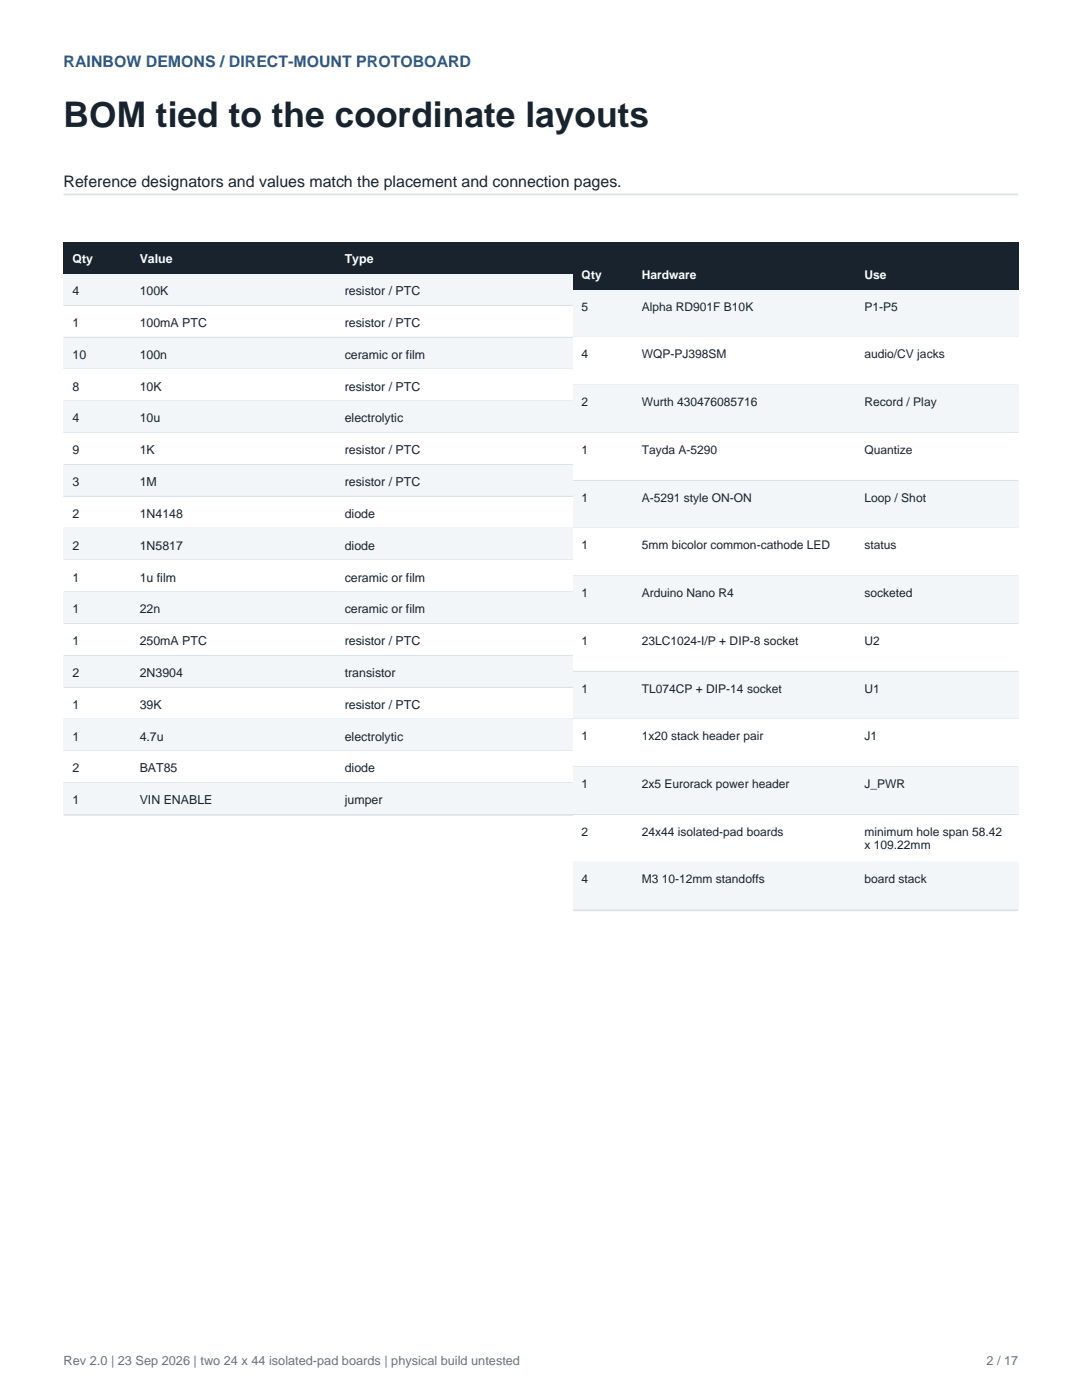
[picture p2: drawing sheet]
<svg xmlns="http://www.w3.org/2000/svg" width="216mm" height="279mm" viewBox="0 0 216 279" stroke-linecap="round" stroke-linejoin="round" font-family="sans-serif">
<defs><g id="words">
<text font-size="7.1" fill="#18232d" x="12.7" y="25.4">BOM tied to the coordinate layouts</text>
<text font-size="3.2" fill="#225c97" x="12.7" y="13.4">RAINBOW DEMONS / DIRECT-MOUNT PROTOBOARD</text>
<text font-size="3.2" fill="#18232d" x="12.7" y="37.4">Reference designators and values match the placement and connection pages.</text>
<g font-size="2.5" fill="#fff">
<text x="14.5" y="52.6">Qty</text>
<text x="27.9" y="52.6">Value</text>
<text x="68.8" y="52.6">Type</text>
</g>
<g font-size="2.5" fill="#18232d">
<text x="14.5" y="58.9">4</text>
<text x="27.9" y="58.9">100K</text>
<text x="68.8" y="58.9">resistor / PTC</text>
<text x="14.5" y="65.3">1</text>
<text x="27.9" y="65.3">100mA PTC</text>
<text x="68.8" y="65.3">resistor / PTC</text>
<text x="14.5" y="71.6">10</text>
<text x="27.9" y="71.6">100n</text>
<text x="68.8" y="71.6">ceramic or film</text>
<text x="14.5" y="78">8</text>
<text x="27.9" y="78">10K</text>
<text x="68.8" y="78">resistor / PTC</text>
<text x="14.5" y="84.3">4</text>
<text x="27.9" y="84.3">10u</text>
<text x="68.8" y="84.3">electrolytic</text>
<text x="14.5" y="90.7">9</text>
<text x="27.9" y="90.7">1K</text>
<text x="68.8" y="90.7">resistor / PTC</text>
<text x="14.5" y="97">3</text>
<text x="27.9" y="97">1M</text>
<text x="68.8" y="97">resistor / PTC</text>
<text x="14.5" y="103.4">2</text>
<text x="27.9" y="103.4">1N4148</text>
<text x="68.8" y="103.4">diode</text>
<text x="14.5" y="109.7">2</text>
<text x="27.9" y="109.7">1N5817</text>
<text x="68.8" y="109.7">diode</text>
<text x="14.5" y="116.1">1</text>
<text x="27.9" y="116.1">1u film</text>
<text x="68.8" y="116.1">ceramic or film</text>
<text x="14.5" y="122.4">1</text>
<text x="27.9" y="122.4">22n</text>
<text x="68.8" y="122.4">ceramic or film</text>
<text x="14.5" y="128.8">1</text>
<text x="27.9" y="128.8">250mA PTC</text>
<text x="68.8" y="128.8">resistor / PTC</text>
<text x="14.5" y="135.1">2</text>
<text x="27.9" y="135.1">2N3904</text>
<text x="68.8" y="135.1">transistor</text>
<text x="14.5" y="141.5">1</text>
<text x="27.9" y="141.5">39K</text>
<text x="68.8" y="141.5">resistor / PTC</text>
<text x="14.5" y="147.8">1</text>
<text x="27.9" y="147.8">4.7u</text>
<text x="68.8" y="147.8">electrolytic</text>
<text x="14.5" y="154.2">2</text>
<text x="27.9" y="154.2">BAT85</text>
<text x="68.8" y="154.2">diode</text>
<text x="14.5" y="160.5">1</text>
<text x="27.9" y="160.5">VIN ENABLE</text>
<text x="68.8" y="160.5">jumper</text>
</g>
<g font-size="2.5" fill="#68747c">
<text x="12.7" y="272.3">Rev 2.0 | 23 Sep 2026 | two 24 x 44 isolated-pad boards | physical build untested</text>
<text x="196.8" y="272.3">2 / 17</text>
</g>
<g font-size="2.4" fill="#fff">
<text x="116.1" y="55.7">Qty</text>
<text x="128.1" y="55.7">Hardware</text>
<text x="172.5" y="55.7">Use</text>
</g>
<g font-size="2.4" fill="#18232d">
<text x="116.1" y="62">5</text>
<text x="128.1" y="62">Alpha RD901F B10K</text>
<text x="172.5" y="62">P1-P5</text>
<text x="116.1" y="71.5">4</text>
<text x="128.1" y="71.5">WQP-PJ398SM</text>
<text x="172.5" y="71.5">audio/CV jacks</text>
<text x="116.1" y="81.1">2</text>
<text x="128.1" y="81.1">Wurth 430476085716</text>
<text x="172.5" y="81.1">Record / Play</text>
<text x="116.1" y="90.6">1</text>
<text x="128.1" y="90.6">Tayda A-5290</text>
<text x="172.5" y="90.6">Quantize</text>
<text x="116.1" y="100.1">1</text>
<text x="128.1" y="100.1">A-5291 style ON-ON</text>
<text x="172.5" y="100.1">Loop / Shot</text>
<text x="116.1" y="109.6">1</text>
<text x="128.1" y="109.6">5mm bicolor common-cathode LED</text>
<text x="172.5" y="109.6">status</text>
<text x="116.1" y="119.2">1</text>
<text x="128.1" y="119.2">Arduino Nano R4</text>
<text x="172.5" y="119.2">socketed</text>
<text x="116.1" y="128.7">1</text>
<text x="128.1" y="128.7">23LC1024-I/P + DIP-8 socket</text>
<text x="172.5" y="128.7">U2</text>
<text x="116.1" y="138.2">1</text>
<text x="128.1" y="138.2">TL074CP + DIP-14 socket</text>
<text x="172.5" y="138.2">U1</text>
<text x="116.1" y="147.7">1</text>
<text x="128.1" y="147.7">1x20 stack header pair</text>
<text x="172.5" y="147.7">J1</text>
<text x="116.1" y="157.3">1</text>
<text x="128.1" y="157.3">2x5 Eurorack power header</text>
<text x="172.5" y="157.3">J_PWR</text>
<text x="116.1" y="166.8">2</text>
<text x="128.1" y="166.8">24x44 isolated-pad boards</text>
<text x="172.5" y="166.8">minimum hole span 58.42</text>
<text x="172.5" y="169.5">x 109.22mm</text>
<text x="116.1" y="176.3">4</text>
<text x="128.1" y="176.3">M3 10-12mm standoffs</text>
<text x="172.5" y="176.3">board stack</text>
</g>
</g></defs>
<path d="M12.7 38.8h190.5" fill="none" stroke="#dce3e8" stroke-width=".35"/>
<path d="M12.7 48.3h105.8v6.4h-105.8z" fill-rule="evenodd" fill="#18232d"/>
<path d="M12.7 54.7h105.8v6.3h-105.8z" fill-rule="evenodd" fill="#f3f6f8"/>
<path d="M12.7 61h105.8" fill="none" stroke="#dce3e8" stroke-width=".35"/>
<path d="M12.7 61h105.8v6.4h-105.8z" fill-rule="evenodd" fill="#fff"/>
<path d="M12.7 67.4h105.8" fill="none" stroke="#dce3e8" stroke-width=".35"/>
<path d="M12.7 67.4h105.8v6.3h-105.8z" fill-rule="evenodd" fill="#f3f6f8"/>
<path d="M12.7 73.7h105.8" fill="none" stroke="#dce3e8" stroke-width=".35"/>
<path d="M12.7 73.7h105.8v6.4h-105.8z" fill-rule="evenodd" fill="#fff"/>
<path d="M12.7 80.1h105.8" fill="none" stroke="#dce3e8" stroke-width=".35"/>
<path d="M12.7 80.1h105.8v6.3h-105.8z" fill-rule="evenodd" fill="#f3f6f8"/>
<path d="M12.7 86.4h105.8" fill="none" stroke="#dce3e8" stroke-width=".35"/>
<path d="M12.7 86.4h105.8v6.4h-105.8z" fill-rule="evenodd" fill="#fff"/>
<path d="M12.7 92.8h105.8" fill="none" stroke="#dce3e8" stroke-width=".35"/>
<path d="M12.7 92.8h105.8v6.3h-105.8z" fill-rule="evenodd" fill="#f3f6f8"/>
<path d="M12.7 99.1h105.8" fill="none" stroke="#dce3e8" stroke-width=".35"/>
<path d="M12.7 99.1h105.8v6.4h-105.8z" fill-rule="evenodd" fill="#fff"/>
<path d="M12.7 105.5h105.8" fill="none" stroke="#dce3e8" stroke-width=".35"/>
<path d="M12.7 105.5h105.8v6.3h-105.8z" fill-rule="evenodd" fill="#f3f6f8"/>
<path d="M12.7 111.8h105.8" fill="none" stroke="#dce3e8" stroke-width=".35"/>
<path d="M12.7 111.8h105.8v6.4h-105.8z" fill-rule="evenodd" fill="#fff"/>
<path d="M12.7 118.2h105.8" fill="none" stroke="#dce3e8" stroke-width=".35"/>
<path d="M12.7 118.2h105.8v6.3h-105.8z" fill-rule="evenodd" fill="#f3f6f8"/>
<path d="M12.7 124.5h105.8" fill="none" stroke="#dce3e8" stroke-width=".35"/>
<path d="M12.7 124.5h105.8v6.4h-105.8z" fill-rule="evenodd" fill="#fff"/>
<path d="M12.7 130.9h105.8" fill="none" stroke="#dce3e8" stroke-width=".35"/>
<path d="M12.7 130.9h105.8v6.3h-105.8z" fill-rule="evenodd" fill="#f3f6f8"/>
<path d="M12.7 137.2h105.8" fill="none" stroke="#dce3e8" stroke-width=".35"/>
<path d="M12.7 137.2h105.8v6.4h-105.8z" fill-rule="evenodd" fill="#fff"/>
<path d="M12.7 143.6h105.8" fill="none" stroke="#dce3e8" stroke-width=".35"/>
<path d="M12.7 143.6h105.8v6.3h-105.8z" fill-rule="evenodd" fill="#f3f6f8"/>
<path d="M12.7 149.9h105.8" fill="none" stroke="#dce3e8" stroke-width=".35"/>
<path d="M12.7 149.9h105.8v6.4h-105.8z" fill-rule="evenodd" fill="#fff"/>
<path d="M12.7 156.3h105.8" fill="none" stroke="#dce3e8" stroke-width=".35"/>
<path d="M12.7 156.3h105.8v6.3h-105.8z" fill-rule="evenodd" fill="#f3f6f8"/>
<path d="M12.7 162.6h105.8" fill="none" stroke="#dce3e8" stroke-width=".35"/>
<path d="M114.3 48.3h88.9v9.6h-88.9z" fill-rule="evenodd" fill="#18232d"/>
<path d="M114.3 57.9h88.9v9.5h-88.9z" fill-rule="evenodd" fill="#f3f6f8"/>
<path d="M114.3 67.4h88.9" fill="none" stroke="#dce3e8" stroke-width=".35"/>
<path d="M114.3 67.4h88.9v9.5h-88.9z" fill-rule="evenodd" fill="#fff"/>
<path d="M114.3 76.9h88.9" fill="none" stroke="#dce3e8" stroke-width=".35"/>
<path d="M114.3 76.9h88.9v9.5h-88.9z" fill-rule="evenodd" fill="#f3f6f8"/>
<path d="M114.3 86.4h88.9" fill="none" stroke="#dce3e8" stroke-width=".35"/>
<path d="M114.3 86.4h88.9v9.6h-88.9z" fill-rule="evenodd" fill="#fff"/>
<path d="M114.3 96h88.9" fill="none" stroke="#dce3e8" stroke-width=".35"/>
<path d="M114.3 96h88.9v9.5h-88.9z" fill-rule="evenodd" fill="#f3f6f8"/>
<path d="M114.3 105.5h88.9" fill="none" stroke="#dce3e8" stroke-width=".35"/>
<path d="M114.3 105.5h88.9v9.5h-88.9z" fill-rule="evenodd" fill="#fff"/>
<path d="M114.3 115h88.9" fill="none" stroke="#dce3e8" stroke-width=".35"/>
<path d="M114.3 115h88.9v9.5h-88.9z" fill-rule="evenodd" fill="#f3f6f8"/>
<path d="M114.3 124.5h88.9" fill="none" stroke="#dce3e8" stroke-width=".35"/>
<path d="M114.3 124.5h88.9v9.6h-88.9z" fill-rule="evenodd" fill="#fff"/>
<path d="M114.3 134.1h88.9" fill="none" stroke="#dce3e8" stroke-width=".35"/>
<path d="M114.3 134.1h88.9v9.5h-88.9z" fill-rule="evenodd" fill="#f3f6f8"/>
<path d="M114.3 143.6h88.9" fill="none" stroke="#dce3e8" stroke-width=".35"/>
<path d="M114.3 143.6h88.9v9.5h-88.9z" fill-rule="evenodd" fill="#fff"/>
<path d="M114.3 153.1h88.9" fill="none" stroke="#dce3e8" stroke-width=".35"/>
<path d="M114.3 153.1h88.9v9.5h-88.9z" fill-rule="evenodd" fill="#f3f6f8"/>
<path d="M114.3 162.6h88.9" fill="none" stroke="#dce3e8" stroke-width=".35"/>
<path d="M114.3 162.6h88.9v9.6h-88.9z" fill-rule="evenodd" fill="#fff"/>
<path d="M114.3 172.2h88.9" fill="none" stroke="#dce3e8" stroke-width=".35"/>
<path d="M114.3 172.2h88.9v9.5h-88.9z" fill-rule="evenodd" fill="#f3f6f8"/>
<path d="M114.3 181.7h88.9" fill="none" stroke="#dce3e8" stroke-width=".35"/>
<use href="#words"/>
</svg>
